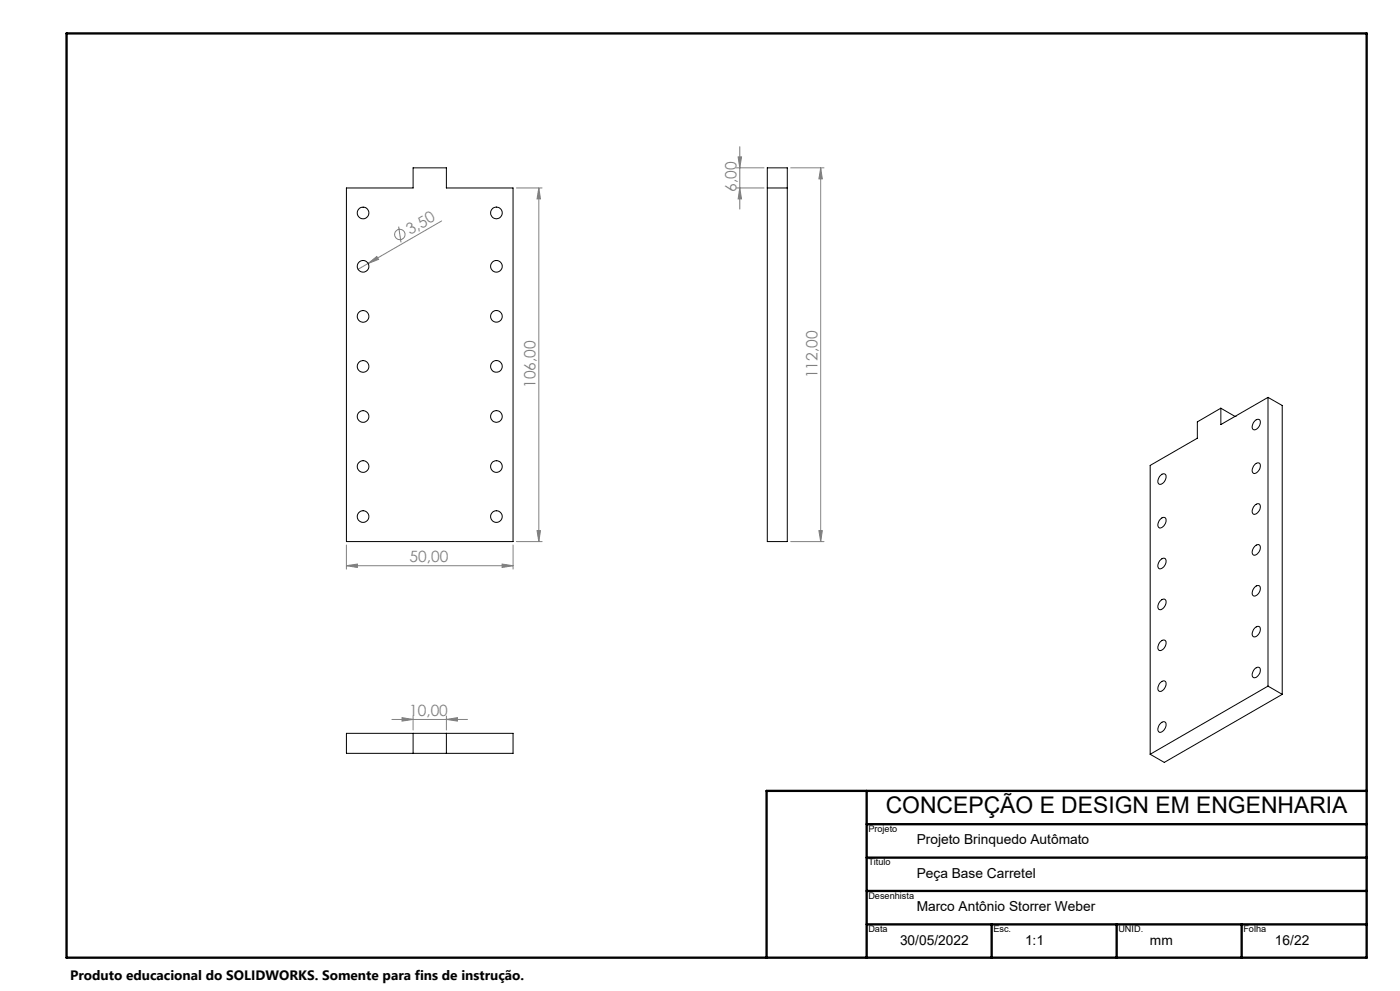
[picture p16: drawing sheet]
<svg xmlns="http://www.w3.org/2000/svg" width="420mm" height="297mm" viewBox="0 0 420 297" stroke-linecap="round" stroke-linejoin="round" font-family="sans-serif">
<defs><g id="words">
<text font-size="6.9" x="265.7" y="243.7">CONCEPÇÃO E DESIGN EM ENGENHARIA</text>
<g font-size="4.7" fill="#808080">
<text x="220.9" y="57.4" transform="rotate(-90 220.9 57.4)">6,00</text>
<text x="123" y="70.5" transform="rotate(-30 123 70.5)">3,50</text>
<text x="245.2" y="113.3" transform="rotate(-90 245.2 113.3)">112,00</text>
<text x="160.6" y="116.3" transform="rotate(-90 160.6 116.3)">106,00</text>
<text x="122.9" y="168.5">50,00</text>
<text x="122.7" y="214.6">10,00</text>
</g>
<g font-size="4.1">
<text x="275" y="253.1">Projeto Brinquedo Autômato</text>
<text x="275" y="263.1">Peça Base Carretel</text>
<text x="275" y="273.1">Marco Antônio Storrer Weber</text>
<text x="270" y="283.1">30/05/2022</text>
<text x="307.5" y="283.1">1:1</text>
<text x="345" y="283.1">mm</text>
<text x="382.5" y="283.1">16/22</text>
<text x="21" y="293.7">Produto educacional do SOLIDWORKS. Somente para fins de instrução.</text>
</g>
<g font-size="2.7">
<text x="260.5" y="249.4">Projeto</text>
<text x="260.5" y="259.4">Titulo</text>
<text x="260.5" y="269.4">Desenhista</text>
<text x="260.5" y="279.4">Data</text>
<text x="298" y="279.4">Esc.</text>
<text x="335.5" y="279.4">UNID.</text>
<text x="373" y="279.4">Folha</text>
</g>
</g></defs>
<g fill="none" stroke="#808080" stroke-width=".3">
<path d="M154.9 56.3h7.7M161.6 56.3v106M161.6 56.3l.5 3.3h-1zM220.9 56.3h8.3M220.9 50.3h8.3M221.4 47h1.1l-.6 3.3zM221.9 56.3l.6 3.3h-1.1zM221.9 44v18.7M237.2 50.3h10M246.2 50.3l.5 3.3h-1zM246.2 50.3v112M110.5 78.9l2.5-2 .6 .8z"/>
<path d="M110.5 78.9l-3.1 1.8M119.6 67.9l.7 4.7M132.5 66.2l-22 12.7M161.1 159h1l-.5 3.3zM245.7 159h1l-.5 3.3zM103.9 169.5l3.3-.5v1.1zM103.9 163.3v7.3M103.9 169.5h50M150.6 169l3.3 .5-3.3 .6zM153.9 163.3v7.3M154.9 162.3h7.7M237.2 162.3h10"/>
<path d="M117.6 215.6h22.7M120.6 215.1l3.3 .5-3.3 .5zM123.9 214.6v4.2M133.9 215.6l3.3-.5v1zM133.9 214.6v4.2"/>
<circle cx="120" cy="70.3" r="1.55"/>
</g>
<path d="M20 10h390v277h-390zM260 237v50M410 237h-180v50M260 247h150M260 257h150M260 267h150M260 277h150M297.5 277v10M335 277v10M372.5 277v10" fill="none" stroke="#000" stroke-width=".7"/>
<g fill="#808080">
<path d="M110.5 78.9l2.5-2 .6 .8z"/>
<path d="M103.9 169.5l3.3-.5v1.1zM150.6 169l3.3 .5-3.3 .6zM120.6 215.1l3.3 .5-3.3 .5zM133.9 215.6l3.3-.5v1z"/>
<path d="M221.9 56.3l.6 3.3h-1.1zM221.4 47h1.1l-.6 3.3zM245.7 159h1l-.5 3.3zM246.2 50.3l.5 3.3h-1z"/>
<path d="M161.6 56.3l.5 3.3h-1zM161.1 159h1l-.5 3.3z"/>
</g>
<g fill="none" stroke="#000" stroke-width=".3">
<path d="M103.9 56.3h20v-6h10v6h20v106h-50zM230.2 56.3h6M230.2 50.3h6v112h-6zM380.4 119.1v86.5M380.4 119.1l4.3 2.4v86.6M380.4 119.1l-14.1 8.1v-4.9M366.3 122.3l-7.1 4.1v4.9l-14.1 8.2v86.6M366.3 122.3l4.2 2.5M370.5 124.8h.1M376.3 126.3a.97 .97 0 0 1 1.4-.6 .97 .97 0 0 1 .3 1.5 1.76 1.76 0 0 1-2.1 1.5 1.96 1.96 0 0 1 .4-2.4zM376.6 139.1a.86 .86 0 0 1 1.2-.3 .86 .86 0 0 1 .3 1.1 1.82 1.82 0 0 1-2.2 1.8 2.04 2.04 0 0 1 .7-2.6zM348.1 155.7a.98 .98 0 0 1 1.4-.6 .98 .98 0 0 1 .2 1.5 1.77 1.77 0 0 1-2.1 1.5 1.91 1.91 0 0 1 .5-2.4z"/>
<path d="M348.1 142.6a.97 .97 0 0 1 1.4-.5 .97 .97 0 0 1 .2 1.4 1.76 1.76 0 0 1-2.1 1.5 1.96 1.96 0 0 1 .5-2.4zM376.6 151.3a.86 .86 0 0 1 1.2-.3 .86 .86 0 0 1 .3 1.2 1.88 1.88 0 0 1-2.2 1.8 2.08 2.08 0 0 1 .7-2.7zM348.1 167.9a.98 .98 0 0 1 1.4-.5 .98 .98 0 0 1 .2 1.5 1.83 1.83 0 0 1-2.1 1.5 1.95 1.95 0 0 1 .5-2.5zM376.3 176.1a.97 .97 0 0 1 1.4-.5 .97 .97 0 0 1 .3 1.4 1.76 1.76 0 0 1-2.1 1.5 1.96 1.96 0 0 1 .4-2.4zM376.3 163.8a.98 .98 0 0 1 1.5-.5 .98 .98 0 0 1 .2 1.5 1.76 1.76 0 0 1-2.1 1.5 1.95 1.95 0 0 1 .4-2.5zM348.1 180.2a.98 .98 0 0 1 1.4-.6 .98 .98 0 0 1 .2 1.5 1.76 1.76 0 0 1-2.1 1.5 1.95 1.95 0 0 1 .5-2.4zM348.1 192.4a.97 .97 0 0 1 1.4-.5 .97 .97 0 0 1 .2 1.5 1.76 1.76 0 0 1-2.1 1.4 1.96 1.96 0 0 1 .5-2.4zM376.3 188.3a.9 .9 0 0 1 1-.6 .9 .9 0 0 1 .8 .9 2 2 0 0 1-2.2 2.1 1.96 1.96 0 0 1 .4-2.4zM103.9 219.8h50v6h-50zM123.9 219.8v6M133.9 219.8v6M348.1 216.9a.98 .98 0 0 1 1.4-.5 .98 .98 0 0 1 .2 1.5 1.77 1.77 0 0 1-2.1 1.4 1.91 1.91 0 0 1 .5-2.4z"/>
<path d="M348.1 204.6a.97 .97 0 0 1 1.4-.5 .97 .97 0 0 1 .2 1.5 1.76 1.76 0 0 1-2.1 1.5 1.96 1.96 0 0 1 .5-2.5zM376.3 200.6a.9 .9 0 0 1 1-.7 .9 .9 0 0 1 .8 .9 2 2 0 0 1-2.2 2.2 1.96 1.96 0 0 1 .4-2.4zM380.4 205.6l4.3 2.5M380.4 205.6l-35.3 20.5M384.7 208.1l-35.4 20.4-4.2-2.4"/>
<circle cx="108.9" cy="79.8" r="1.75"/>
<circle cx="108.9" cy="63.8" r="1.74"/>
<circle cx="148.9" cy="63.8" r="1.75"/>
<circle cx="148.9" cy="79.8" r="1.74"/>
<circle cx="108.9" cy="94.8" r="1.75"/>
<circle cx="148.9" cy="94.8" r="1.75"/>
<circle cx="108.9" cy="109.8" r="1.75"/>
<circle cx="148.9" cy="109.8" r="1.75"/>
<circle cx="108.9" cy="139.8" r="1.74"/>
<circle cx="108.9" cy="124.8" r="1.74"/>
<circle cx="148.9" cy="124.8" r="1.75"/>
<circle cx="148.9" cy="139.8" r="1.74"/>
<circle cx="108.9" cy="154.8" r="1.75"/>
<circle cx="148.9" cy="154.8" r="1.74"/>
</g>
<use href="#words"/>
</svg>
